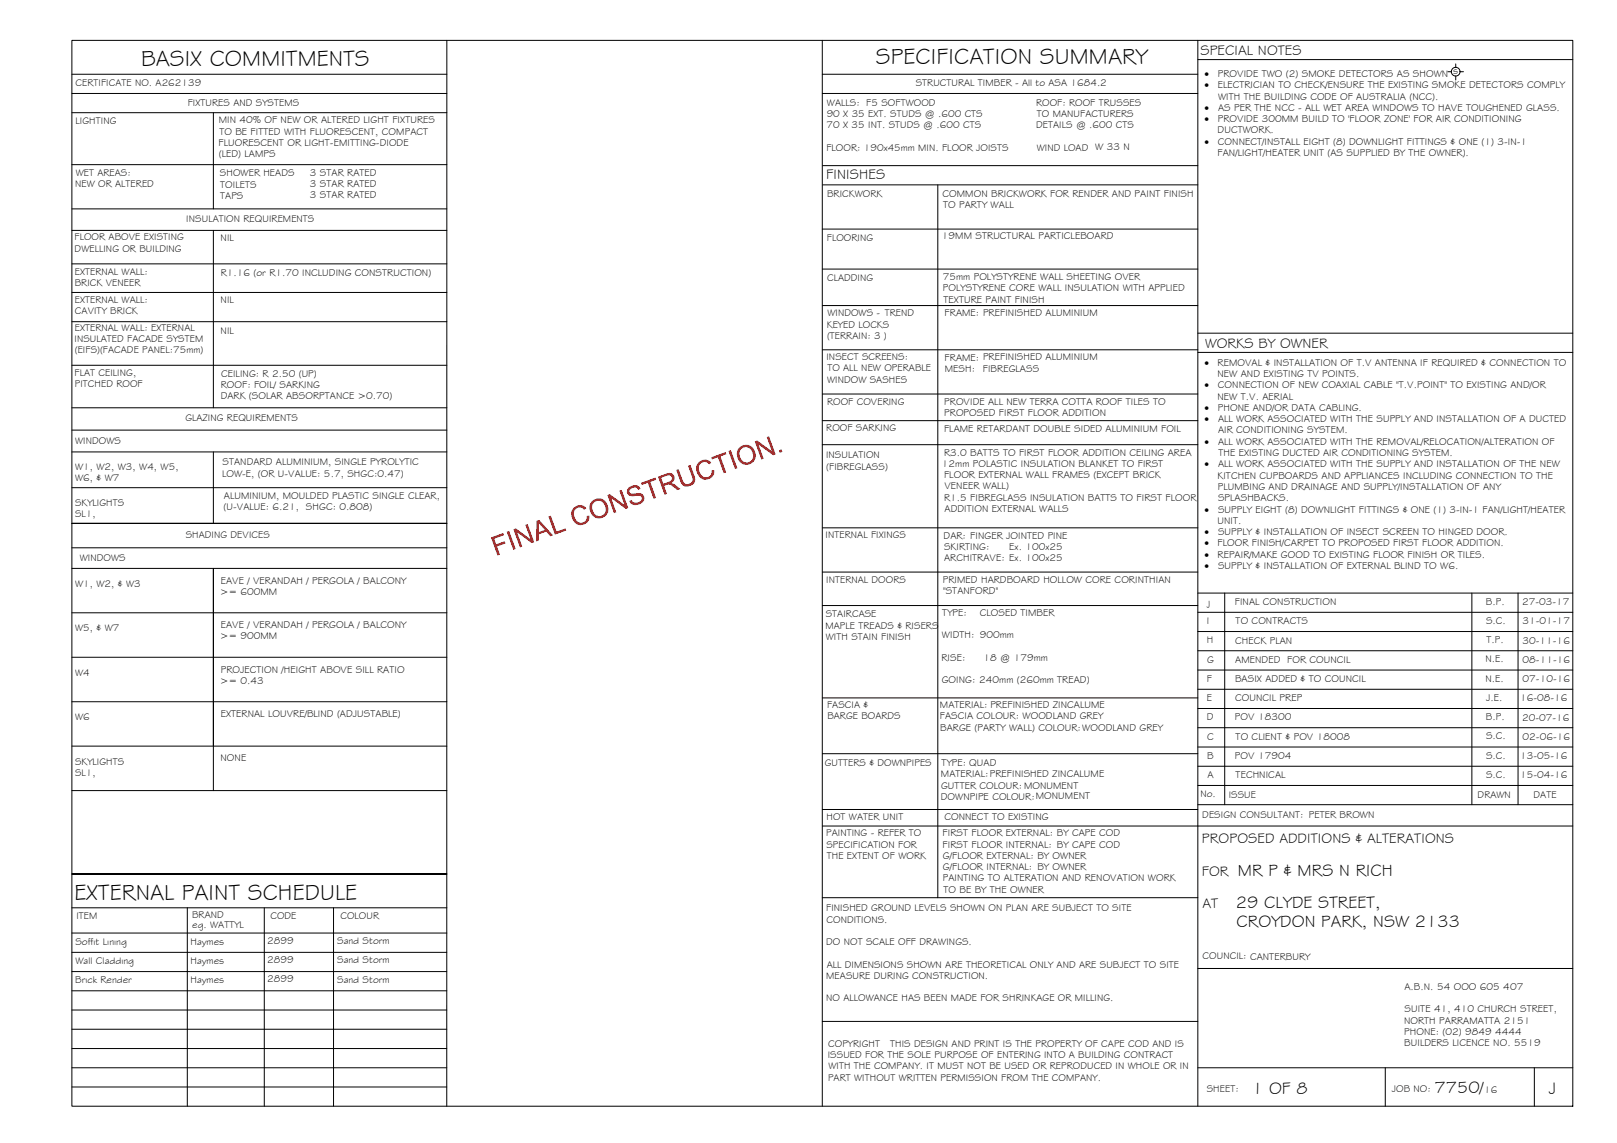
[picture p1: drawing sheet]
<svg xmlns="http://www.w3.org/2000/svg" width="420mm" height="297mm" viewBox="0 0 420 297" stroke-linecap="round" stroke-linejoin="round" font-family="sans-serif">
<defs><g id="words">
<g font-size="5.9">
<text x="36.7" y="17.2">BASIX COMMITMENTS</text>
<text x="227.6" y="16.8">SPECIFICATION SUMMARY</text>
<text x="19.4" y="233.8">EXTERNAL PAINT SCHEDULE</text>
</g>
<g font-size="4.5">
<text x="321.7" y="227.6">MR P &amp; MRS N RICH</text>
<text x="321.1" y="235.9">29 CLYDE STREET,</text>
<text x="321.3" y="240.9">CROYDON PARK, NSW 2133</text>
<text x="325.3" y="284.2">1 OF 8</text>
<text x="372.7" y="284.1">7750/</text>
<text x="402.4" y="284.2">J</text>
</g>
<g font-size="3.7">
<text x="311.9" y="14.3">SPECIAL NOTES</text>
<text x="214.7" y="46.6">FINISHES</text>
<text x="313.1" y="90.4">WORKS BY OWNER</text>
<text x="312.3" y="219.2">PROPOSED ADDITIONS &amp; ALTERATIONS</text>
<text x="312.3" y="227.5">FOR</text>
<text x="312.4" y="235.9">AT</text>
</g>
<g font-size="2.6">
<text x="19.6" y="22.5">CERTIFICATE NO. A262139</text>
<text x="237.9" y="22.4">STRUCTURAL TIMBER - All to ASA 1684.2</text>
<text x="313" y="20">·</text>
<text x="313" y="22.9">·</text>
<text x="316.4" y="22.9">ELECTRICIAN TO CHECK/ENSURE THE EXISTING SMOKE DETECTORS COMPLY</text>
<text x="316.4" y="20">PROVIDE TWO (2) SMOKE DETECTORS AS SHOWN</text>
<text x="377.6" y="19.2">s</text>
<text x="48.8" y="27.5">FIXTURES AND SYSTEMS</text>
<text x="214.9" y="27.4">WALLS: F5 SOFTWOOD</text>
<text x="269.2" y="27.4">ROOF: ROOF TRUSSES</text>
<text x="313" y="28.8">·</text>
<text x="316.5" y="28.8">AS PER THE NCC - ALL WET AREA WINDOWS TO HAVE TOUGHENED GLASS.</text>
<text x="316.5" y="25.9">WITH THE BUILDING CODE OF AUSTRALIA (NCC).</text>
<text x="19.6" y="32.2">LIGHTING</text>
<text x="56.8" y="32">MIN 40% OF NEW OR ALTERED LIGHT FIXTURES</text>
<text x="57" y="35">TO BE FITTED WITH FLUORESCENT, COMPACT</text>
<text x="214.8" y="33.3">70 X 35 INT. STUDS @ .600 CTS</text>
<text x="214.8" y="30.4">90 X 35 EXT. STUDS @ .600 CTS</text>
<text x="269.2" y="33.3">DETAILS @ .600 CTS</text>
<text x="269.4" y="30.4">TO MANUFACTURERS</text>
<text x="313" y="31.7">·</text>
<text x="316.4" y="34.6">DUCTWORK.</text>
<text x="316.4" y="31.7">PROVIDE 300MM BUILD TO 'FLOOR ZONE' FOR AIR CONDITIONING</text>
<text x="56.8" y="37.9">FLUORESCENT OR LIGHT-EMITTING-DIODE</text>
<text x="56.9" y="40.8">(LED) LAMPS</text>
<text x="214.7" y="39.2">FLOOR: 190x45mm MIN. FLOOR JOISTS</text>
<text x="269.4" y="39.2">WIND LOAD W 33 N</text>
<text x="313" y="37.6">·</text>
<text x="316.4" y="40.5">FAN/LIGHT/HEATER UNIT (AS SUPPLIED BY THE OWNER).</text>
<text x="316.5" y="37.6">CONNECT/INSTALL EIGHT (8) DOWNLIGHT FITTINGS &amp; ONE (1) 3-IN-1</text>
<text x="19.7" y="45.8">WET AREAS:</text>
<text x="57.2" y="45.8">SHOWER HEADS</text>
<text x="80.5" y="45.6">3 STAR RATED</text>
<text x="19.5" y="48.7">NEW OR ALTERED</text>
<text x="57.2" y="48.7">TOILETS</text>
<text x="57.2" y="51.7">TAPS</text>
<text x="80.5" y="48.6">3 STAR RATED</text>
<text x="80.5" y="51.5">3 STAR RATED</text>
<text x="214.9" y="51.2">BRICKWORK</text>
<text x="244.9" y="51.2">COMMON BRICKWORK FOR RENDER AND PAINT FINISH</text>
<text x="48.4" y="57.8">INSULATION REQUIREMENTS</text>
<text x="245" y="54.1">TO PARTY WALL</text>
<text x="19.4" y="62.5">FLOOR ABOVE EXISTING</text>
<text x="19.4" y="65.4">DWELLING OR BUILDING</text>
<text x="57.3" y="62.7">NIL</text>
<text x="214.8" y="62.7">FLOORING</text>
<text x="244.8" y="62.2">19MM STRUCTURAL PARTICLEBOARD</text>
<text x="19.4" y="71.4">EXTERNAL WALL:</text>
<text x="57.3" y="71.6">R1.16 (or R1.70 INCLUDING CONSTRUCTION)</text>
<text x="19.4" y="74.3">BRICK VENEER</text>
<text x="214.9" y="73.1">CLADDING</text>
<text x="245" y="72.8">75mm POLYSTYRENE WALL SHEETING OVER</text>
<text x="245" y="75.7">POLYSTYRENE CORE WALL INSULATION WITH APPLIED</text>
<text x="19.4" y="78.6">EXTERNAL WALL:</text>
<text x="19.5" y="81.6">CAVITY BRICK</text>
<text x="57.3" y="78.8">NIL</text>
<text x="215" y="82.2">WINDOWS - TREND</text>
<text x="245.2" y="78.6">TEXTURE PAINT FINISH</text>
<text x="245.5" y="82.2">FRAME: PREFINISHED ALUMINIUM</text>
<text x="19.4" y="88.9">INSULATED FACADE SYSTEM</text>
<text x="19.4" y="86">EXTERNAL WALL: EXTERNAL</text>
<text x="57.3" y="86.7">NIL</text>
<text x="214.8" y="85.1">KEYED LOCKS</text>
<text x="214.9" y="88.1">(TERRAIN: 3 )</text>
<text x="19.4" y="91.9">(EIFS)(FACADE PANEL:75mm)</text>
<text x="214.7" y="93.6">INSECT SCREENS:</text>
<text x="245.5" y="93.7">FRAME: PREFINISHED ALUMINIUM</text>
<text x="313" y="95">·</text>
<text x="316.4" y="95">REMOVAL &amp; INSTALLATION OF T.V ANTENNA IF REQUIRED &amp; CONNECTION TO</text>
<text x="19.4" y="97.6">FLAT CEILING,</text>
<text x="19.4" y="100.6">PITCHED ROOF</text>
<text x="57.3" y="100.8">ROOF: FOIL/ SARKING</text>
<text x="57.4" y="97.8">CEILING: R 2.50 (UP)</text>
<text x="214.9" y="99.5">WINDOW SASHES</text>
<text x="215" y="96.5">TO ALL NEW OPERABLE</text>
<text x="245.5" y="96.7">MESH:</text>
<text x="255.4" y="96.6">FIBREGLASS</text>
<text x="313" y="100.9">·</text>
<text x="316.4" y="98">NEW AND EXISTING TV POINTS.</text>
<text x="316.5" y="100.9">CONNECTION OF NEW COAXIAL CABLE &quot;T.V.POINT&quot; TO EXISTING AND/OR</text>
<text x="57.3" y="103.7">DARK (SOLAR ABSORPTANCE &gt;0.70)</text>
<text x="214.9" y="105.1">ROOF COVERING</text>
<text x="245.3" y="105.3">PROVIDE ALL NEW TERRA COTTA ROOF TILES TO</text>
<text x="313" y="106.8">·</text>
<text x="316.4" y="103.8">NEW T.V. AERIAL</text>
<text x="316.4" y="106.8">PHONE AND/OR DATA CABLING.</text>
<text x="48.2" y="109.4">GLAZING REQUIREMENTS</text>
<text x="214.7" y="112.1">ROOF SARKING</text>
<text x="245.3" y="112.2">FLAME RETARDANT DOUBLE SIDED ALUMINIUM FOIL</text>
<text x="245.3" y="108.2">PROPOSED FIRST FLOOR ADDITION</text>
<text x="313" y="109.7">·</text>
<text x="316.5" y="109.7">ALL WORK ASSOCIATED WITH THE SUPPLY AND INSTALLATION OF A DUCTED</text>
<text x="316.5" y="112.6">AIR CONDITIONING SYSTEM.</text>
<text x="19.5" y="115.3">WINDOWS</text>
<text x="214.6" y="119.1">INSULATION</text>
<text x="245.3" y="118.4">R3.0 BATTS TO FIRST FLOOR ADDITION CEILING AREA</text>
<text x="313" y="115.6">·</text>
<text x="316.5" y="115.6">ALL WORK ASSOCIATED WITH THE REMOVAL/RELOCATION/ALTERATION OF</text>
<text x="316.6" y="118.5">THE EXISTING DUCTED AIR CONDITIONING SYSTEM.</text>
<text x="19.5" y="122.2">W1, W2, W3, W4, W5,</text>
<text x="19.5" y="125.1">W6, &amp; W7</text>
<text x="57.7" y="123.8">LOW-E, (OR U-VALUE: 5.7, SHGC:0.47)</text>
<text x="57.8" y="120.9">STANDARD ALUMINIUM, SINGLE PYROLYTIC</text>
<text x="214.7" y="122">(FIBREGLASS)</text>
<text x="244.8" y="121.4">12mm POLASTIC INSULATION BLANKET TO FIRST</text>
<text x="245.3" y="124.3">FLOOR EXTERNAL WALL FRAMES (EXCEPT BRICK</text>
<text x="313" y="121.4">·</text>
<text x="316.4" y="124.4">KITCHEN CUPBOARDS AND APPLIANCES INCLUDING CONNECTION TO THE</text>
<text x="316.5" y="121.4">ALL WORK ASSOCIATED WITH THE SUPPLY AND INSTALLATION OF THE NEW</text>
<text x="19.5" y="131.5">SKYLIGHTS</text>
<text x="58.2" y="129.7">ALUMINIUM, MOULDED PLASTIC SINGLE CLEAR,</text>
<text x="245.3" y="130.1">R1.5 FIBREGLASS INSULATION BATTS TO FIRST FLOOR</text>
<text x="245.4" y="127.2">VENEER WALL)</text>
<text x="316.4" y="127.3">PLUMBING AND DRAINAGE AND SUPPLY/INSTALLATION OF ANY</text>
<text x="316.5" y="130.3">SPLASHBACKS.</text>
<text x="19.5" y="134.4">SL1,</text>
<text x="58.1" y="132.7">(U-VALUE: 6.21, SHGC: 0.808)</text>
<text x="245.4" y="133.1">ADDITION EXTERNAL WALLS</text>
<text x="313" y="133.2">·</text>
<text x="316.4" y="136.1">UNIT.</text>
<text x="316.5" y="133.2">SUPPLY EIGHT (8) DOWNLIGHT FITTINGS &amp; ONE (1) 3-IN-1 FAN/LIGHT/HEATER</text>
<text x="48.3" y="139.9">SHADING DEVICES</text>
<text x="214.5" y="139.8">INTERNAL FIXINGS</text>
<text x="245.2" y="140">DAR: FINGER JOINTED PINE</text>
<text x="245.3" y="142.9">SKIRTING:</text>
<text x="262.3" y="142.9">Ex. 100x25</text>
<text x="313" y="139.1">·</text>
<text x="313" y="142">·</text>
<text x="316.4" y="142">FLOOR FINISH/CARPET TO PROPOSED FIRST FLOOR ADDITION.</text>
<text x="316.5" y="139.1">SUPPLY &amp; INSTALLATION OF INSECT SCREEN TO HINGED DOOR.</text>
<text x="20.7" y="145.9">WINDOWS</text>
<text x="245.3" y="145.9">ARCHITRAVE: Ex. 100x25</text>
<text x="313" y="144.9">·</text>
<text x="313" y="147.9">·</text>
<text x="316.4" y="144.9">REPAIR/MAKE GOOD TO EXISTING FLOOR FINISH OR TILES.</text>
<text x="316.5" y="147.9">SUPPLY &amp; INSTALLATION OF EXTERNAL BLIND TO W6.</text>
<text x="19.5" y="152.5">W1, W2, &amp; W3</text>
<text x="57.2" y="154.6">&gt;= 600MM</text>
<text x="57.3" y="151.7">EAVE / VERANDAH / PERGOLA / BALCONY</text>
<text x="214.7" y="151.5">INTERNAL DOORS</text>
<text x="245" y="151.5">PRIMED HARDBOARD HOLLOW CORE CORINTHIAN</text>
<text x="245" y="154.4">&quot;STANFORD&quot;</text>
<text x="214.6" y="160.4">STAIRCASE</text>
<text x="244.8" y="160">TYPE:</text>
<text x="254.6" y="160">CLOSED TIMBER</text>
<text x="313.8" y="157.2">j</text>
<text x="320.9" y="157.2">FINAL CONSTRUCTION</text>
<text x="386.1" y="157.1">B.P.</text>
<text x="395.5" y="157.3">27-03-17</text>
<text x="19.5" y="164">W5, &amp; W7</text>
<text x="57.2" y="166.2">&gt;= 900MM</text>
<text x="57.3" y="163.2">EAVE / VERANDAH / PERGOLA / BALCONY</text>
<text x="214.5" y="163.3">MAPLE TREADS &amp; RISERS</text>
<text x="214.6" y="166.3">WITH STAIN FINISH</text>
<text x="244.8" y="165.8">WIDTH: 900mm</text>
<text x="313.5" y="162.2">I</text>
<text x="313.6" y="167.2">H</text>
<text x="321" y="167.2">CHECK PLAN</text>
<text x="321.1" y="162.2">TO CONTRACTS</text>
<text x="386.1" y="162.2">S.C.</text>
<text x="386.2" y="167.1">T.P.</text>
<text x="395.6" y="167.3">30-11-16</text>
<text x="395.6" y="162.3">31-01-17</text>
<text x="244.6" y="171.7">RISE:</text>
<text x="255.6" y="171.7">18 @ 179mm</text>
<text x="313.7" y="172.2">G</text>
<text x="321" y="172.2">AMENDED FOR COUNCIL</text>
<text x="386" y="172.1">N.E.</text>
<text x="395.6" y="172.3">08-11-16</text>
<text x="19.5" y="175.5">W4</text>
<text x="57.2" y="177.7">&gt;= 0.43</text>
<text x="57.4" y="174.8">PROJECTION /HEIGHT ABOVE SILL RATIO</text>
<text x="244.7" y="177.5">GOING: 240mm (260mm TREAD)</text>
<text x="313.6" y="177.2">F</text>
<text x="320.9" y="177.2">BASIX ADDED &amp; TO COUNCIL</text>
<text x="386" y="177.1">N.E.</text>
<text x="395.6" y="177.3">07-10-16</text>
<text x="214.9" y="184">FASCIA &amp;</text>
<text x="244.2" y="184">MATERIAL: PREFINISHED ZINCALUME</text>
<text x="313.6" y="182.2">E</text>
<text x="321" y="182.2">COUNCIL PREP</text>
<text x="386.2" y="182.1">J.E.</text>
<text x="395" y="182.3">16-08-16</text>
<text x="19.5" y="187.1">W6</text>
<text x="57.3" y="186.3">EXTERNAL LOUVRE/BLIND (ADJUSTABLE)</text>
<text x="215" y="186.9">BARGE BOARDS</text>
<text x="244.2" y="186.9">FASCIA COLOUR: WOODLAND GREY</text>
<text x="244.3" y="189.9">BARGE (PARTY WALL) COLOUR:WOODLAND GREY</text>
<text x="313.6" y="187.2">D</text>
<text x="320.9" y="187.2">POV 18300</text>
<text x="386.1" y="187.1">B.P.</text>
<text x="395.5" y="187.3">20-07-16</text>
<text x="57.3" y="197.8">NONE</text>
<text x="313.7" y="197.2">B</text>
<text x="313.7" y="192.2">C</text>
<text x="320.9" y="197.2">POV 17904</text>
<text x="321.1" y="192.2">TO CLIENT &amp; POV 18008</text>
<text x="386.1" y="197.2">S.C.</text>
<text x="386.1" y="192.1">S.C.</text>
<text x="395" y="197.3">13-05-16</text>
<text x="395.6" y="192.3">02-06-16</text>
<text x="19.5" y="198.7">SKYLIGHTS</text>
<text x="19.5" y="201.6">SL1,</text>
<text x="214.3" y="199">GUTTERS &amp; DOWNPIPES</text>
<text x="244.5" y="202">MATERIAL:PREFINISHED ZINCALUME</text>
<text x="244.7" y="199.1">TYPE: QUAD</text>
<text x="313.7" y="202.2">A</text>
<text x="321.1" y="202.2">TECHNICAL</text>
<text x="386.1" y="202.2">S.C.</text>
<text x="395" y="202.3">15-04-16</text>
<text x="244.5" y="207.9">DOWNPIPE COLOUR:MONUMENT</text>
<text x="244.5" y="205">GUTTER COLOUR: MONUMENT</text>
<text x="311.9" y="207.1">No.</text>
<text x="319.3" y="207.3">ISSUE</text>
<text x="383.9" y="207.5">DRAWN</text>
<text x="398.5" y="207.4">DATE</text>
<text x="214.8" y="213.1">HOT WATER UNIT</text>
<text x="245.4" y="213.2">CONNECT TO EXISTING</text>
<text x="312.4" y="212.6">DESIGN CONSULTANT: PETER BROWN</text>
<text x="214.7" y="217.3">PAINTING - REFER TO</text>
<text x="214.7" y="220.3">SPECIFICATION FOR</text>
<text x="244.9" y="217.3">FIRST FLOOR EXTERNAL: BY CAPE COD</text>
<text x="244.9" y="220.3">FIRST FLOOR INTERNAL: BY CAPE COD</text>
<text x="214.8" y="223.2">THE EXTENT OF WORK</text>
<text x="245" y="223.2">G/FLOOR EXTERNAL: BY OWNER</text>
<text x="245" y="226.1">G/FLOOR INTERNAL: BY OWNER</text>
<text x="245" y="229.1">PAINTING TO ALTERATION AND RENOVATION WORK</text>
<text x="245.1" y="232">TO BE BY THE OWNER</text>
<text x="19.8" y="238.9">ITEM</text>
<text x="49.9" y="238.6">BRAND</text>
<text x="70.3" y="238.9">CODE</text>
<text x="88.5" y="238.8">COLOUR</text>
<text x="214.7" y="236.8">FINISHED GROUND LEVELS SHOWN ON PLAN ARE SUBJECT TO SITE</text>
<text x="214.8" y="239.7">CONDITIONS.</text>
<text x="19.6" y="245.5">Soffit Lining</text>
<text x="49.5" y="245.6">Haymes</text>
<text x="50" y="241.1">eg. WATTYL</text>
<text x="69.4" y="245.3">2899</text>
<text x="87.6" y="245.4">Sand Storm</text>
<text x="214.7" y="245.6">DO NOT SCALE OFF DRAWINGS.</text>
<text x="19.6" y="250.5">Wall Cladding</text>
<text x="49.5" y="250.6">Haymes</text>
<text x="69.4" y="250.3">2899</text>
<text x="87.6" y="250.4">Sand Storm</text>
<text x="214.8" y="251.5">ALL DIMENSIONS SHOWN ARE THEORETICAL ONLY AND ARE SUBJECT TO SITE</text>
<text x="312.5" y="249.3">COUNCIL: CANTERBURY</text>
<text x="19.5" y="255.5">Brick Render</text>
<text x="49.5" y="255.6">Haymes</text>
<text x="69.4" y="255.3">2899</text>
<text x="87.6" y="255.3">Sand Storm</text>
<text x="214.7" y="254.4">MEASURE DURING CONSTRUCTION.</text>
<text x="364.9" y="257.3">A.B.N. 54 OOO 605 407</text>
<text x="214.7" y="260.3">NO ALLOWANCE HAS BEEN MADE FOR SHRINKAGE OR MILLING.</text>
<text x="364.9" y="263.1">SUITE 41, 410 CHURCH STREET,</text>
<text x="364.8" y="266">NORTH PARRAMATTA 2151</text>
<text x="364.9" y="269">PHONE: (02) 9849 4444</text>
<text x="215.1" y="274.9">ISSUED FOR THE SOLE PURPOSE OF ENTERING INTO A BUILDING CONTRACT</text>
<text x="215.2" y="272">COPYRIGHT</text>
<text x="231.3" y="272">THIS DESIGN AND PRINT IS THE PROPERTY OF CAPE COD AND IS</text>
<text x="364.9" y="271.9">BUILDERS LICENCE NO. 5519</text>
<text x="215.2" y="280.8">PART WITHOUT WRITTEN PERMISSION FROM THE COMPANY.</text>
<text x="215.3" y="277.9">WITH THE COMPANY. IT MUST NOT BE USED OR REPRODUCED IN WHOLE OR IN</text>
<text x="313.6" y="283.8">SHEET:</text>
<text x="361.7" y="283.9">JOB NO:</text>
<text x="385.6" y="284.1">16</text>
</g>
</g></defs>
<!-- layer: BORDER -->
<g fill="none" stroke="#000" stroke-width=".26">
<path d="M18.7 10.5h390v277h-390zM116.1 10.5v277M213.7 19.3h97.5M213.7 10.5v277M311.2 15.5h97.5M311.2 10.5v277M213.7 24.3h97.5M213.7 59.5h97.5M213.8 48h97.4M213.8 43h97.4M243.7 48v185.3M213.7 79.4h97.5"/>
<path d="M213.7 69.9h97.5M213.7 90.9h97.5M311.2 86.6h97.5M311.2 91.6h97.5M213.7 109.3h97.5M213.7 115.6h97.5M213.7 102.4h97.5M213.7 137.2h97.5M213.7 148.7h97.5M213.7 157.4h97.5M311.2 159.1h97.5M311.2 154.1h97.5"/>
<path d="M318.2 154.1v55M382.4 154.1v55M394.4 154.1v55M311.2 179.1h97.5M311.2 174.1h97.5M311.2 169.1h97.5M311.2 164.1h97.5M213.7 195.9h97.5M213.7 181.4h97.5M311.2 199.1h97.5M311.2 194.1h97.5M311.2 189.1h97.5"/>
<path d="M311.2 184.1h97.5M213.7 210.4h97.5M213.7 214.7h195M311.2 204.1h97.5M311.2 209.1h97.5M18.7 235.9h97.4M48.7 235.9v51.6M68.7 235.9v51.6M86.7 235.9v51.6M116.1 227.1h-97.4h97.4M213.7 233.3h97.5M18.7 242.5h97.4"/>
<path d="M18.7 247.5h97.4M18.7 252.5h97.4M18.7 257.5h97.4M311.2 251.7h97.5M18.7 277.5h97.4M18.7 262.5h97.4M18.7 267.5h97.4M18.7 272.5h97.4M213.7 265.4h97.5M311.2 277.5h97.5M359.9 277.5v10M398.7 277.5v10"/>
<path d="M18.7 282.5h97.4"/>
</g>
<!-- layer: BASIX -->
<g fill="none" stroke="#000" stroke-width=".26">
<path d="M18.7 19.3h97.4M18.7 24.3h97.4M18.7 29.3h97.4M55.4 29.3v25M18.7 42.8h97.4M18.7 54.3h97.4M18.7 59.9h97.4M55.4 59.9v46.1M18.7 68.6h97.4M18.7 76h97.4M18.7 83.6h97.4M18.7 94.9h97.4"/>
<path d="M18.7 111.8h97.4M18.7 117.4h97.4M18.7 106h97.4M55.4 117.4v18.6M18.7 126.7h97.4M116.1 136h-97.4h97.4M18.7 142.4h97.4M18.7 147.7h97.4M18.7 159.3h97.4M55.4 147.7v57.8M18.7 170.8h97.4M18.7 193.9h97.4"/>
<path d="M18.7 182.4h97.4M18.7 205.5h97.4"/>
</g>
<!-- layer: SERVICES -->
<g fill="none" stroke="#000" stroke-width=".26">
<path d="M376.2 18.6h.9M378.3 16.6v.9M378.3 19.8v1M379.4 18.6h.9"/>
<circle cx="378.2" cy="18.6" r="1.13"/>
</g>
<!-- layer: Stamp - Final Construction -->
<g fill="#f00">
<path d="M127.6 139.7l3.1-1.2 .2 .6-2.5 .9 .5 1.4 2.2-.8 .2 .6-2.2 .8 .8 2.1-.6 .3z"/>
<path d="M131.7 138.2l.6-.2 1.7 4.7-.6 .2z"/>
<path d="M133.4 137.6l.6-.3 3.8 2.8-1.3-3.7 .6-.2 1.7 4.7-.6 .2-3.8-2.8 1.3 3.7-.6 .3z"/>
<path d="M142.5 134.2l.6-.2 1.5 4.1 2.3-.8 .2 .6-2.9 1z"/>
<path d="M149.1 132l.8-.5 .8-.2 .7 .1 .8 .5 .1 .2-.5 .4-1-.6-1.1 .3-.5 .6-.1 .8 .6 1.5 .4 .5 .8 .3 1.1-.4 .4-.7v-.7l.7-.1v.9l-.5 .9-.7 .4-1 .3-.9-.2-.6-.5-.7-.9-.3-1.3 .2-1z"/>
<path d="M157.8 128.7l.7-.3 3.8 2.8-1.4-3.7 .6-.2 1.7 4.7-.6 .2-3.8-2.8 1.3 3.7-.6 .3z"/>
<path d="M163.2 126.9l.9-.6 1.2-.2 .7 .3 .4 .6-.6 .3-.4-.5-.5-.1-1.2 .5a.74 .74 0 0 0 .1 1 .74 .74 0 0 0 .9 .1l1.5-.1 .7 .3 .5 .9-.4 1.1-.6 .5-1.1 .3-.8-.1-.6-.4-.4-.6 .6-.3 .5 .6 1 .1 .9-.4 .3-.8-.5-.5-2.1 .1-.9-.3-.4-.8z"/>
<path d="M166.6 125.5l3.7-1.4 .2 .6-1.5 .5 1.5 4.2-.7 .2-1.5-4.1-1.5 .5z"/>
<path d="M175.7 122.1l.6-.2 1.5 3.7 .6 .2 .6-.1 .8-.5 .2-.5-1.2-3.7 .6-.2 1.2 3.4-.1 1.2-.5 .5-.8 .4-1 .1-.6-.1-.7-.9z"/>
<path d="M181.4 120.3l.9-.7 .8-.1 1 .1 .6 .6 .1 .1-.6 .4-.9-.6-1.1 .2-.5 .5-.1 1 .6 1.6 .5 .5 .6 .2 1.3-.5 .3-.7v-.6l.7-.1v.8l-.6 1-.6 .4-1 .3-.9-.2-.7-.5-.6-1-.3-.8 .1-1.1z"/>
<path d="M184.8 118.8l3.7-1.3 .2 .5-1.5 .6 1.5 4.2-.6 .2-1.6-4.2-1.5 .6z"/>
<path d="M189.3 117.2l.6-.2 1.7 4.7-.6 .2z"/>
<path d="M196.1 114.7l.7-.2 3.8 2.8-1.4-3.7 .6-.2 1.7 4.7-.6 .2-3.8-2.8 1.3 3.7-.6 .2z"/>
<path d="M202.4 117l.7-.2 .2 .6-.7 .3z"/>
<path d="M139.4 135.4l.7-.3 3.6 4-.7 .3-1-1.3-2 .8v1.6l-.7 .2zM139.9 135.7l.1 2.6 1.6-.6z"/>
<path d="M153.7 130.4l.9-.7 .8-.2 1.1 .2 .8 .6 .5 .7 .3 1.2-.1 .8-.5 .9-.8 .6-.9 .2-1-.2-.7-.4-.6-.9-.3-1v-.9zM154.4 130.5l-.6 1 .1 .7 .4 1.2 .6 .5 .6 .2h.6l.8-.4 .4-.7 .1-.8-.6-1.4-.5-.5-.7-.2z"/>
<path d="M171 123.9l2.7-1 .9 .1 .5 .6 .2 .7-.3 .8-.7 .5 .8 .2 1.7 1.3-.8 .3-2.1-1.5-1.3 .4 .7 2-.6 .3zM171.8 124.2l.5 1.5 2-.7 .3-.7-.1-.5-.5-.3z"/>
<path d="M192.1 116.3l.8-.5 .7-.2 1 .1 .9 .5 .6 1.1 .3 1.1-.2 1-.5 .7-.9 .5-1.1 .2-.7-.2-.9-.7-.4-.8-.2-1 .2-1.1zM192.7 116.6l-.5 .6-.1 .6 .5 1.6 1 .8h.7l.7-.3 .5-.6 .2-.6-.2-1.1-.3-.7-1.1-.7h-.6z"/>
</g>
<use href="#words"/>
</svg>
